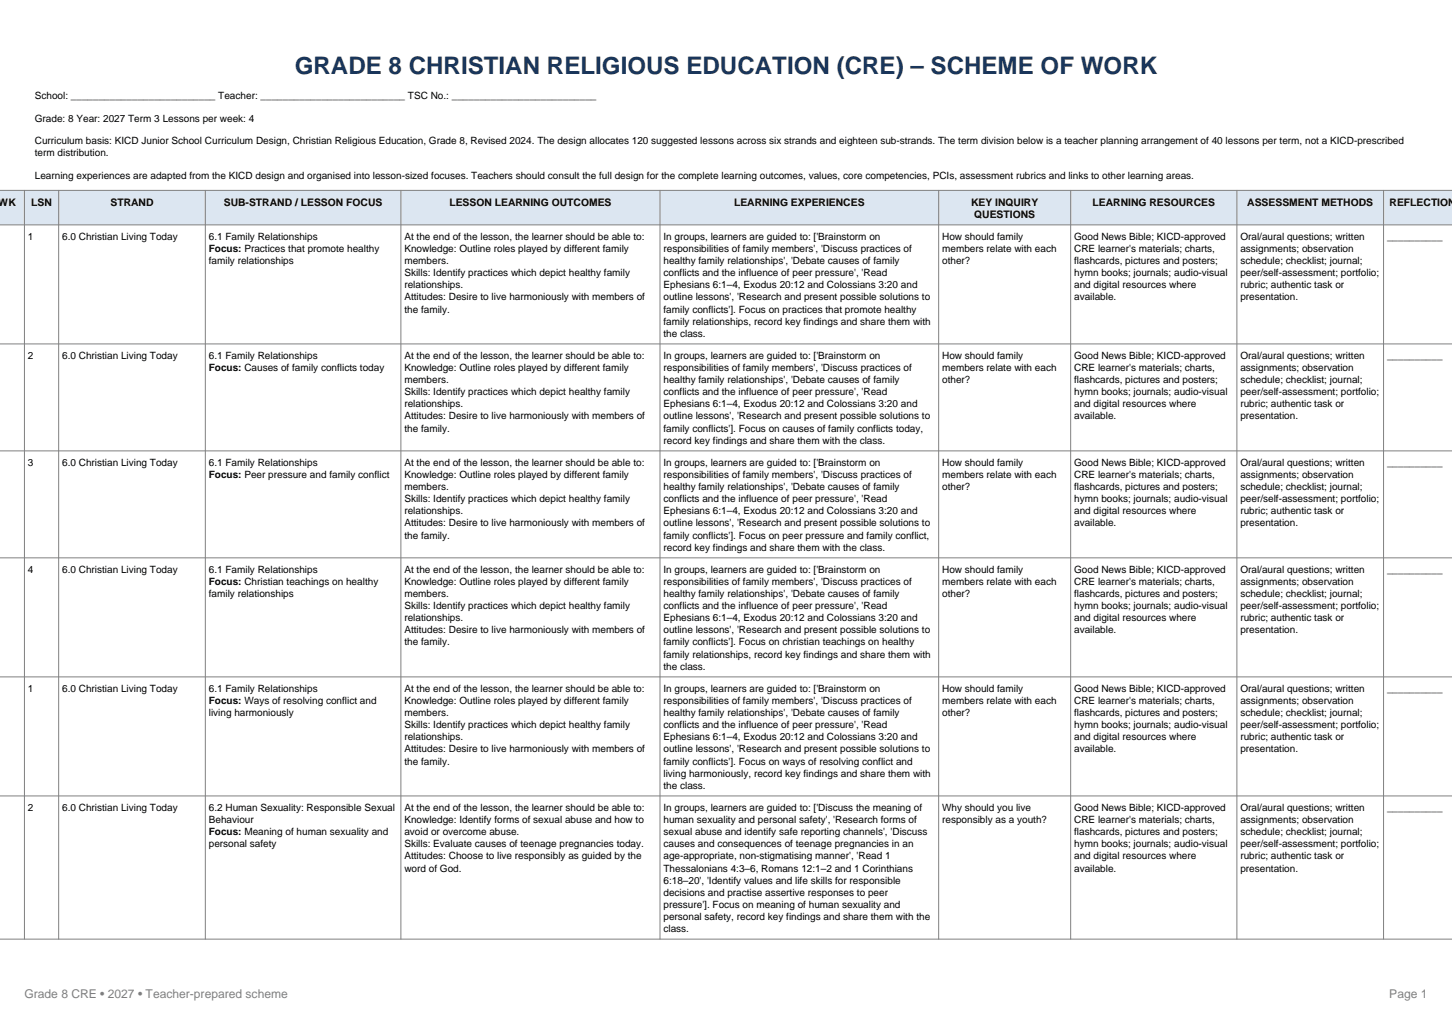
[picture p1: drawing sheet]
<svg xmlns="http://www.w3.org/2000/svg" width="297mm" height="210mm" viewBox="0 0 297 210" stroke-linecap="round" stroke-linejoin="round" font-family="sans-serif">
<defs><g id="words">
<text font-size="4.9" fill="#17365d" x="60.3" y="15.1">GRADE 8 CHRISTIAN RELIGIOUS EDUCATION (CRE) – SCHEME OF WORK</text>
<g font-size="2.5" fill="#808080">
<text x="5" y="204">Grade 8 CRE • 2027 • Teacher-prepared scheme</text>
<text x="284.2" y="204">Page 1</text>
</g>
<g font-size="2.1">
<text x="-.3" y="42.1">WK</text>
<text x="6.4" y="42.1">LSN</text>
<text x="22.6" y="42.1">STRAND</text>
<text x="45.8" y="42.1">SUB-STRAND / LESSON FOCUS</text>
<text x="91.9" y="42.1">LESSON LEARNING OUTCOMES</text>
<text x="150.2" y="42.1">LEARNING EXPERIENCES</text>
<text x="198.6" y="42.1">KEY INQUIRY</text>
<text x="199.3" y="44.6">QUESTIONS</text>
<text x="223.5" y="42.1">LEARNING RESOURCES</text>
<text x="255.1" y="42.1">ASSESSMENT METHODS</text>
<text x="284.2" y="42.1">REFLECTION</text>
</g>
<g font-size="2">
<text x="7.1" y="20.3">School: __________________________ Teacher: __________________________ TSC No.: __________________________</text>
<text x="7.1" y="24.9">Grade: 8 Year: 2027 Term 3 Lessons per week: 4</text>
<text x="7.1" y="29.4">Curriculum basis: KICD Junior School Curriculum Design, Christian Religious Education, Grade 8, Revised 2024. The design allocates 120 suggested lessons across six strands and eighteen sub-strands. The term division below is a teacher planning arrangement of 40 lessons per term, not a KICD-prescribed</text>
<text x="7.1" y="31.9">term distribution.</text>
<text x="7.1" y="36.5">Learning experiences are adapted from the KICD design and organised into lesson-sized focuses. Teachers should consult the full design for the complete learning outcomes, values, core competencies, PCIs, assessment rubrics and links to other learning areas.</text>
<text x="5.7" y="49.1">1</text>
<text x="12.7" y="49.1">6.0 Christian Living Today</text>
<text x="42.7" y="49.1">6.1 Family Relationships</text>
<text x="42.7" y="51.6">Focus: Practices that promote healthy</text>
<text x="82.7" y="49.1">At the end of the lesson, the learner should be able to:</text>
<text x="82.7" y="51.6">Knowledge: Outline roles played by different family</text>
<text x="135.7" y="49.1">In groups, learners are guided to: ['Brainstorm on</text>
<text x="135.7" y="51.6">responsibilities of family members', 'Discuss practices of</text>
<text x="192.7" y="49.1">How should family</text>
<text x="192.7" y="51.6">members relate with each</text>
<text x="219.7" y="49.1">Good News Bible; KICD-approved</text>
<text x="219.7" y="51.6">CRE learner's materials; charts,</text>
<text x="253.7" y="49.1">Oral/aural questions; written</text>
<text x="253.7" y="51.6">assignments; observation</text>
<text x="283.7" y="49.1">__________</text>
<text x="42.7" y="54">family relationships</text>
<text x="82.7" y="54">members.</text>
<text x="82.7" y="56.5">Skills: Identify practices which depict healthy family</text>
<text x="82.7" y="59">relationships.</text>
<text x="135.7" y="54">healthy family relationships', 'Debate causes of family</text>
<text x="135.7" y="56.5">conflicts and the influence of peer pressure', 'Read</text>
<text x="135.7" y="59">Ephesians 6:1–4, Exodus 20:12 and Colossians 3:20 and</text>
<text x="192.7" y="54">other?</text>
<text x="219.7" y="54">flashcards, pictures and posters;</text>
<text x="219.7" y="56.5">hymn books; journals; audio-visual</text>
<text x="219.7" y="59">and digital resources where</text>
<text x="253.7" y="54">schedule; checklist; journal;</text>
<text x="253.7" y="56.5">peer/self-assessment; portfolio;</text>
<text x="253.7" y="59">rubric; authentic task or</text>
<text x="82.7" y="61.4">Attitudes: Desire to live harmoniously with members of</text>
<text x="82.7" y="63.9">the family.</text>
<text x="135.7" y="61.4">outline lessons', 'Research and present possible solutions to</text>
<text x="135.7" y="63.9">family conflicts']. Focus on practices that promote healthy</text>
<text x="219.7" y="61.4">available.</text>
<text x="253.7" y="61.4">presentation.</text>
<text x="135.7" y="66.4">family relationships, record key findings and share them with</text>
<text x="135.7" y="68.8">the class.</text>
<text x="5.7" y="73.4">2</text>
<text x="12.7" y="73.4">6.0 Christian Living Today</text>
<text x="42.7" y="73.4">6.1 Family Relationships</text>
<text x="42.7" y="75.9">Focus: Causes of family conflicts today</text>
<text x="82.7" y="73.4">At the end of the lesson, the learner should be able to:</text>
<text x="82.7" y="75.9">Knowledge: Outline roles played by different family</text>
<text x="135.7" y="73.4">In groups, learners are guided to: ['Brainstorm on</text>
<text x="135.7" y="75.9">responsibilities of family members', 'Discuss practices of</text>
<text x="192.7" y="73.4">How should family</text>
<text x="192.7" y="75.9">members relate with each</text>
<text x="219.7" y="73.4">Good News Bible; KICD-approved</text>
<text x="219.7" y="75.9">CRE learner's materials; charts,</text>
<text x="253.7" y="73.4">Oral/aural questions; written</text>
<text x="253.7" y="75.9">assignments; observation</text>
<text x="283.7" y="73.4">__________</text>
<text x="82.7" y="78.4">members.</text>
<text x="82.7" y="80.8">Skills: Identify practices which depict healthy family</text>
<text x="82.7" y="83.3">relationships.</text>
<text x="135.7" y="78.4">healthy family relationships', 'Debate causes of family</text>
<text x="135.7" y="80.8">conflicts and the influence of peer pressure', 'Read</text>
<text x="135.7" y="83.3">Ephesians 6:1–4, Exodus 20:12 and Colossians 3:20 and</text>
<text x="192.7" y="78.4">other?</text>
<text x="219.7" y="78.4">flashcards, pictures and posters;</text>
<text x="219.7" y="80.8">hymn books; journals; audio-visual</text>
<text x="219.7" y="83.3">and digital resources where</text>
<text x="253.7" y="78.4">schedule; checklist; journal;</text>
<text x="253.7" y="80.8">peer/self-assessment; portfolio;</text>
<text x="253.7" y="83.3">rubric; authentic task or</text>
<text x="82.7" y="85.8">Attitudes: Desire to live harmoniously with members of</text>
<text x="82.7" y="88.2">the family.</text>
<text x="135.7" y="85.8">outline lessons', 'Research and present possible solutions to</text>
<text x="135.7" y="88.2">family conflicts']. Focus on causes of family conflicts today,</text>
<text x="219.7" y="85.8">available.</text>
<text x="253.7" y="85.8">presentation.</text>
<text x="5.7" y="95.3">3</text>
<text x="12.7" y="95.3">6.0 Christian Living Today</text>
<text x="42.7" y="95.3">6.1 Family Relationships</text>
<text x="82.7" y="95.3">At the end of the lesson, the learner should be able to:</text>
<text x="135.7" y="90.7">record key findings and share them with the class.</text>
<text x="135.7" y="95.3">In groups, learners are guided to: ['Brainstorm on</text>
<text x="192.7" y="95.3">How should family</text>
<text x="219.7" y="95.3">Good News Bible; KICD-approved</text>
<text x="253.7" y="95.3">Oral/aural questions; written</text>
<text x="283.7" y="95.3">__________</text>
<text x="42.7" y="97.8">Focus: Peer pressure and family conflict</text>
<text x="82.7" y="97.8">Knowledge: Outline roles played by different family</text>
<text x="82.7" y="100.2">members.</text>
<text x="135.7" y="97.8">responsibilities of family members', 'Discuss practices of</text>
<text x="135.7" y="100.2">healthy family relationships', 'Debate causes of family</text>
<text x="192.7" y="97.8">members relate with each</text>
<text x="192.7" y="100.2">other?</text>
<text x="219.7" y="97.8">CRE learner's materials; charts,</text>
<text x="219.7" y="100.2">flashcards, pictures and posters;</text>
<text x="253.7" y="97.8">assignments; observation</text>
<text x="253.7" y="100.2">schedule; checklist; journal;</text>
<text x="82.7" y="102.7">Skills: Identify practices which depict healthy family</text>
<text x="82.7" y="105.2">relationships.</text>
<text x="82.7" y="107.6">Attitudes: Desire to live harmoniously with members of</text>
<text x="135.7" y="102.7">conflicts and the influence of peer pressure', 'Read</text>
<text x="135.7" y="105.2">Ephesians 6:1–4, Exodus 20:12 and Colossians 3:20 and</text>
<text x="135.7" y="107.6">outline lessons', 'Research and present possible solutions to</text>
<text x="219.7" y="102.7">hymn books; journals; audio-visual</text>
<text x="219.7" y="105.2">and digital resources where</text>
<text x="219.7" y="107.6">available.</text>
<text x="253.7" y="102.7">peer/self-assessment; portfolio;</text>
<text x="253.7" y="105.2">rubric; authentic task or</text>
<text x="253.7" y="107.6">presentation.</text>
<text x="82.7" y="110.1">the family.</text>
<text x="135.7" y="110.1">family conflicts']. Focus on peer pressure and family conflict,</text>
<text x="135.7" y="112.6">record key findings and share them with the class.</text>
<text x="5.7" y="117.2">4</text>
<text x="12.7" y="117.2">6.0 Christian Living Today</text>
<text x="42.7" y="117.2">6.1 Family Relationships</text>
<text x="42.7" y="119.6">Focus: Christian teachings on healthy</text>
<text x="82.7" y="117.2">At the end of the lesson, the learner should be able to:</text>
<text x="82.7" y="119.6">Knowledge: Outline roles played by different family</text>
<text x="135.7" y="117.2">In groups, learners are guided to: ['Brainstorm on</text>
<text x="135.7" y="119.6">responsibilities of family members', 'Discuss practices of</text>
<text x="192.7" y="117.2">How should family</text>
<text x="192.7" y="119.6">members relate with each</text>
<text x="219.7" y="117.2">Good News Bible; KICD-approved</text>
<text x="219.7" y="119.6">CRE learner's materials; charts,</text>
<text x="253.7" y="117.2">Oral/aural questions; written</text>
<text x="253.7" y="119.6">assignments; observation</text>
<text x="283.7" y="117.2">__________</text>
<text x="42.7" y="122.1">family relationships</text>
<text x="82.7" y="122.1">members.</text>
<text x="82.7" y="124.6">Skills: Identify practices which depict healthy family</text>
<text x="135.7" y="122.1">healthy family relationships', 'Debate causes of family</text>
<text x="135.7" y="124.6">conflicts and the influence of peer pressure', 'Read</text>
<text x="192.7" y="122.1">other?</text>
<text x="219.7" y="122.1">flashcards, pictures and posters;</text>
<text x="219.7" y="124.6">hymn books; journals; audio-visual</text>
<text x="253.7" y="122.1">schedule; checklist; journal;</text>
<text x="253.7" y="124.6">peer/self-assessment; portfolio;</text>
<text x="82.7" y="127.1">relationships.</text>
<text x="82.7" y="129.5">Attitudes: Desire to live harmoniously with members of</text>
<text x="82.7" y="132">the family.</text>
<text x="135.7" y="127.1">Ephesians 6:1–4, Exodus 20:12 and Colossians 3:20 and</text>
<text x="135.7" y="129.5">outline lessons', 'Research and present possible solutions to</text>
<text x="135.7" y="132">family conflicts']. Focus on christian teachings on healthy</text>
<text x="219.7" y="127.1">and digital resources where</text>
<text x="219.7" y="129.5">available.</text>
<text x="253.7" y="127.1">rubric; authentic task or</text>
<text x="253.7" y="129.5">presentation.</text>
<text x="135.7" y="134.5">family relationships, record key findings and share them with</text>
<text x="135.7" y="136.9">the class.</text>
<text x="5.7" y="141.5">1</text>
<text x="12.7" y="141.5">6.0 Christian Living Today</text>
<text x="42.7" y="141.5">6.1 Family Relationships</text>
<text x="42.7" y="144">Focus: Ways of resolving conflict and</text>
<text x="82.7" y="141.5">At the end of the lesson, the learner should be able to:</text>
<text x="82.7" y="144">Knowledge: Outline roles played by different family</text>
<text x="135.7" y="141.5">In groups, learners are guided to: ['Brainstorm on</text>
<text x="135.7" y="144">responsibilities of family members', 'Discuss practices of</text>
<text x="192.7" y="141.5">How should family</text>
<text x="192.7" y="144">members relate with each</text>
<text x="219.7" y="141.5">Good News Bible; KICD-approved</text>
<text x="219.7" y="144">CRE learner's materials; charts,</text>
<text x="253.7" y="141.5">Oral/aural questions; written</text>
<text x="253.7" y="144">assignments; observation</text>
<text x="283.7" y="141.5">__________</text>
<text x="42.7" y="146.5">living harmoniously</text>
<text x="82.7" y="146.5">members.</text>
<text x="82.7" y="148.9">Skills: Identify practices which depict healthy family</text>
<text x="135.7" y="146.5">healthy family relationships', 'Debate causes of family</text>
<text x="135.7" y="148.9">conflicts and the influence of peer pressure', 'Read</text>
<text x="192.7" y="146.5">other?</text>
<text x="219.7" y="146.5">flashcards, pictures and posters;</text>
<text x="219.7" y="148.9">hymn books; journals; audio-visual</text>
<text x="253.7" y="146.5">schedule; checklist; journal;</text>
<text x="253.7" y="148.9">peer/self-assessment; portfolio;</text>
<text x="82.7" y="151.4">relationships.</text>
<text x="82.7" y="153.9">Attitudes: Desire to live harmoniously with members of</text>
<text x="135.7" y="151.4">Ephesians 6:1–4, Exodus 20:12 and Colossians 3:20 and</text>
<text x="135.7" y="153.9">outline lessons', 'Research and present possible solutions to</text>
<text x="219.7" y="151.4">and digital resources where</text>
<text x="219.7" y="153.9">available.</text>
<text x="253.7" y="151.4">rubric; authentic task or</text>
<text x="253.7" y="153.9">presentation.</text>
<text x="82.7" y="156.3">the family.</text>
<text x="135.7" y="156.3">family conflicts']. Focus on ways of resolving conflict and</text>
<text x="135.7" y="158.8">living harmoniously, record key findings and share them with</text>
<text x="135.7" y="161.3">the class.</text>
<text x="5.7" y="165.9">2</text>
<text x="12.7" y="165.9">6.0 Christian Living Today</text>
<text x="42.7" y="165.9">6.2 Human Sexuality: Responsible Sexual</text>
<text x="82.7" y="165.9">At the end of the lesson, the learner should be able to:</text>
<text x="135.7" y="165.9">In groups, learners are guided to: ['Discuss the meaning of</text>
<text x="192.7" y="165.9">Why should you live</text>
<text x="219.7" y="165.9">Good News Bible; KICD-approved</text>
<text x="253.7" y="165.9">Oral/aural questions; written</text>
<text x="283.7" y="165.9">__________</text>
<text x="42.7" y="168.3">Behaviour</text>
<text x="42.7" y="170.8">Focus: Meaning of human sexuality and</text>
<text x="42.7" y="173.3">personal safety</text>
<text x="82.7" y="168.3">Knowledge: Identify forms of sexual abuse and how to</text>
<text x="82.7" y="170.8">avoid or overcome abuse.</text>
<text x="82.7" y="173.3">Skills: Evaluate causes of teenage pregnancies today.</text>
<text x="135.7" y="168.3">human sexuality and personal safety', 'Research forms of</text>
<text x="135.7" y="170.8">sexual abuse and identify safe reporting channels', 'Discuss</text>
<text x="135.7" y="173.3">causes and consequences of teenage pregnancies in an</text>
<text x="192.7" y="168.3">responsibly as a youth?</text>
<text x="219.7" y="168.3">CRE learner's materials; charts,</text>
<text x="219.7" y="170.8">flashcards, pictures and posters;</text>
<text x="219.7" y="173.3">hymn books; journals; audio-visual</text>
<text x="253.7" y="168.3">assignments; observation</text>
<text x="253.7" y="170.8">schedule; checklist; journal;</text>
<text x="253.7" y="173.3">peer/self-assessment; portfolio;</text>
<text x="82.7" y="175.7">Attitudes: Choose to live responsibly as guided by the</text>
<text x="82.7" y="178.2">word of God.</text>
<text x="135.7" y="175.7">age-appropriate, non-stigmatising manner', 'Read 1</text>
<text x="135.7" y="178.2">Thessalonians 4:3–6, Romans 12:1–2 and 1 Corinthians</text>
<text x="219.7" y="175.7">and digital resources where</text>
<text x="219.7" y="178.2">available.</text>
<text x="253.7" y="175.7">rubric; authentic task or</text>
<text x="253.7" y="178.2">presentation.</text>
<text x="135.7" y="180.7">6:18–20', 'Identify values and life skills for responsible</text>
<text x="135.7" y="183.1">decisions and practise assertive responses to peer</text>
<text x="135.7" y="185.6">pressure']. Focus on meaning of human sexuality and</text>
<text x="135.7" y="188.1">personal safety, record key findings and share them with the</text>
<text x="135.7" y="190.6">class.</text>
</g>
</g></defs>
<path d="M-.1 38.9h297.2v7.1h-297.2z" fill-rule="evenodd" fill="#dce6f1"/>
<g fill="none" stroke="#808080" stroke-width=".2">
<path d="M-.1 38.9h297.2M5 38.9v153.1M12 38.9v153.1M42 38.9v153.1M82 38.9v153.1M135 38.9v153.1M192 38.9v153.1M219 38.9v153.1M253 38.9v153.1M283 38.9v153.1M-.1 46h297.2M-.1 70.3h297.2"/>
<path d="M-.1 92.2h297.2M-.1 114.1h297.2M-.1 138.4h297.2M-.1 162.8h297.2M-.1 192h297.2"/>
</g>
<use href="#words"/>
</svg>
